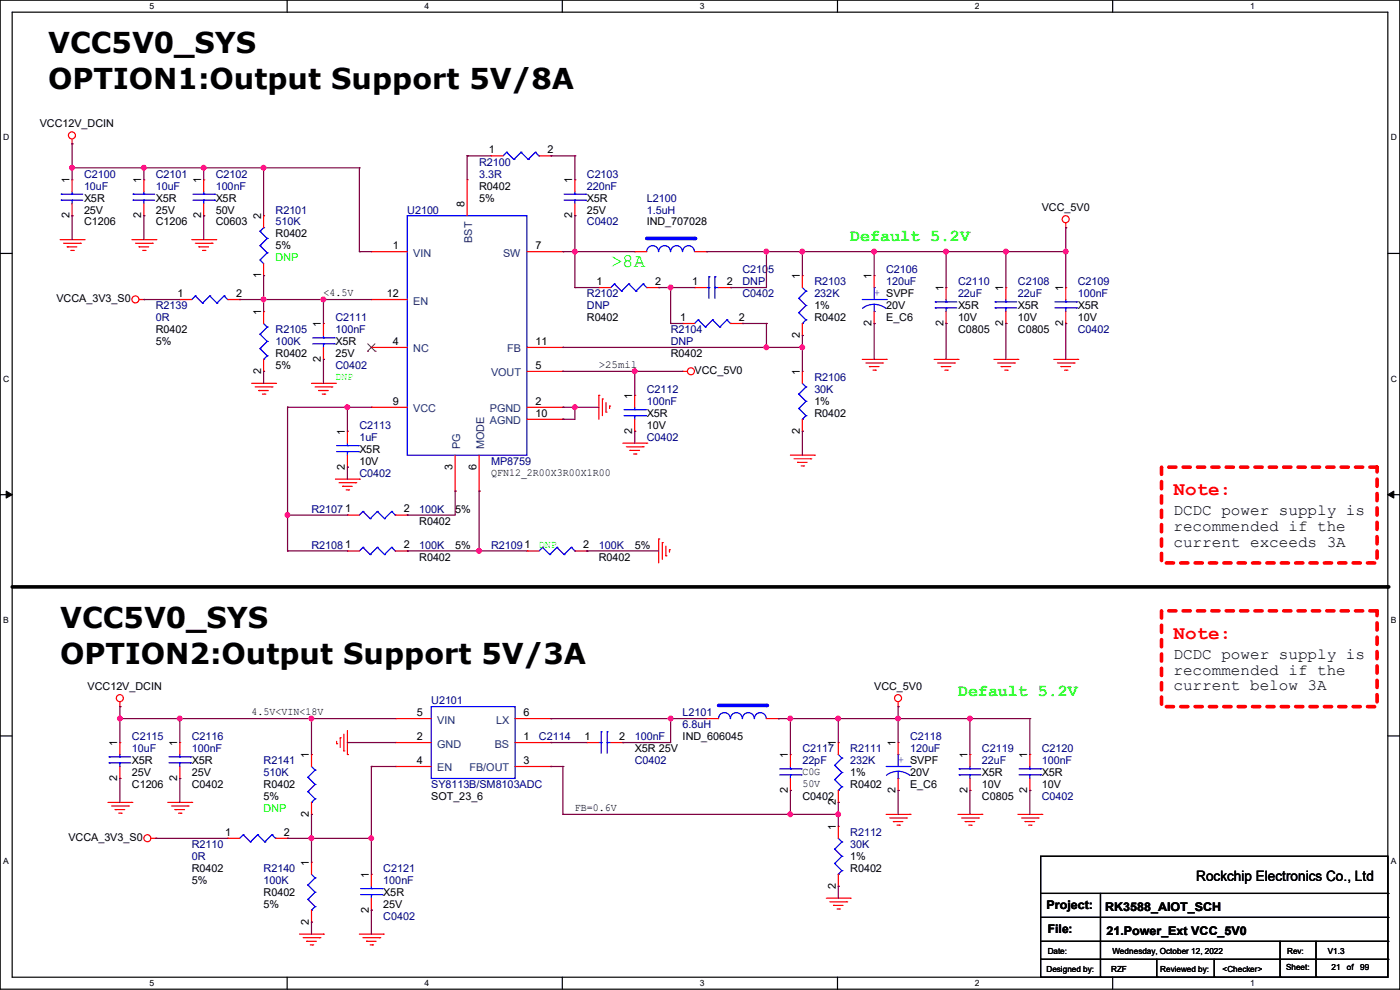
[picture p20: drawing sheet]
<svg xmlns="http://www.w3.org/2000/svg" width="297mm" height="210mm" viewBox="0 0 297 210" stroke-linecap="round" stroke-linejoin="round" font-family="sans-serif">
<defs><g id="words">
<g font-size="6.1">
<text x="10.2" y="11.2">VCC5V0_SYS</text>
<text x="10.2" y="18.8">OPTION1:Output Support 5V/8A</text>
<text x="12.7" y="133.1">VCC5V0_SYS</text>
<text x="12.7" y="140.8">OPTION2:Output Support 5V/3A</text>
</g>
<text font-size="4.1" fill="#0f0" x="129.6" y="56.6">&gt;8A</text>
<g font-size="4.1" fill="#f00">
<text x="249" y="105.1">Note:</text>
<text x="249" y="135.6">Note:</text>
</g>
<g font-size="3.6" fill="#0f0">
<text x="180.4" y="51.2">Default 5.2V</text>
<text x="203.2" y="147.7">Default 5.2V</text>
</g>
<g font-size="3.3">
<text x="249" y="109.3">DCDC power supply is</text>
<text x="249" y="112.6">recommended if the</text>
<text x="249" y="116">current exceeds 3A</text>
<text x="249" y="139.8">DCDC power supply is</text>
<text x="249" y="143.1">recommended if the</text>
<text x="249" y="146.4">current below 3A</text>
</g>
<text font-size="3" x="253.8" y="186.9">Rockchip Electronics Co., Ltd</text>
<g font-size="2.5">
<text x="222" y="192.9">Project:</text>
<text x="222.3" y="198">File:</text>
<text x="234.5" y="193.2">RK3588_AIOT_SCH</text>
<text x="234.7" y="198.2">21.Power_Ext VCC_5V0</text>
</g>
<g font-size="2.3">
<text x="8.4" y="27">VCC12V_DCIN</text>
<text x="103.7" y="32.5">1</text>
<text x="116.1" y="32.5">2</text>
<text x="14.7" y="38.9" transform="rotate(-90 14.7 38.9)">1</text>
<text x="30" y="38.9" transform="rotate(-90 30 38.9)">1</text>
<text x="42.7" y="38.9" transform="rotate(-90 42.7 38.9)">1</text>
<text x="101.6" y="40.2">R0402</text>
<text x="121.4" y="38.9" transform="rotate(-90 121.4 38.9)">1</text>
<text x="14.7" y="46.3" transform="rotate(-90 14.7 46.3)">2</text>
<text x="17.8" y="47.8">C1206</text>
<text x="17.8" y="42.8">X5R</text>
<text x="17.8" y="45.3">25V</text>
<text x="30" y="46.3" transform="rotate(-90 30 46.3)">2</text>
<text x="33.1" y="47.8">C1206</text>
<text x="33.1" y="42.8">X5R</text>
<text x="33.1" y="45.3">25V</text>
<text x="42.7" y="46.3" transform="rotate(-90 42.7 46.3)">2</text>
<text x="45.8" y="47.8">C0603</text>
<text x="45.8" y="42.8">X5R</text>
<text x="45.8" y="45.3">50V</text>
<text x="55.4" y="46.5" transform="rotate(-90 55.4 46.5)">2</text>
<text x="98.6" y="44" transform="rotate(-90 98.6 44)">8</text>
<text x="101.6" y="42.8">5%</text>
<text x="121.4" y="46.3" transform="rotate(-90 121.4 46.3)">2</text>
<text x="124.5" y="42.8">X5R</text>
<text x="124.5" y="45.3">25V</text>
<text x="137.2" y="47.8">IND_707028</text>
<text x="221" y="44.8">VCC_5V0</text>
<text x="58.5" y="50.4">R0402</text>
<text x="58.5" y="52.9">5%</text>
<text x="83.4" y="52.8">1</text>
<text x="113.6" y="52.8">7</text>
<text x="55.4" y="59" transform="rotate(-90 55.4 59)">1</text>
<text x="169.7" y="59.2" transform="rotate(-90 169.7 59.2)">1</text>
<text x="184.9" y="59.2" transform="rotate(-90 184.9 59.2)">1</text>
<text x="12" y="64.1">VCCA_3V3_S0</text>
<text x="37.6" y="63">1</text>
<text x="50.1" y="63">2</text>
<text x="68.6" y="62.9">&lt;4.5V</text>
<text x="82.1" y="63">12</text>
<text x="126.5" y="60.5">1</text>
<text x="139" y="60.5">2</text>
<text x="146.9" y="60.5">1</text>
<text x="154.2" y="60.5">2</text>
<text x="172.8" y="65.6">1%</text>
<text x="188" y="65.6">20V</text>
<text x="200.2" y="61.8" transform="rotate(-90 200.2 61.8)">1</text>
<text x="203.2" y="65.6">X5R</text>
<text x="212.9" y="61.8" transform="rotate(-90 212.9 61.8)">1</text>
<text x="215.9" y="65.6">X5R</text>
<text x="225.5" y="61.8" transform="rotate(-90 225.5 61.8)">1</text>
<text x="228.6" y="65.6">X5R</text>
<text x="33.1" y="70.7">R0402</text>
<text x="55.4" y="66.8" transform="rotate(-90 55.4 66.8)">1</text>
<text x="68.1" y="69.4" transform="rotate(-90 68.1 69.4)">1</text>
<text x="124.5" y="68.2">R0402</text>
<text x="144.3" y="68.1">1</text>
<text x="156.8" y="68.1">2</text>
<text x="169.7" y="71.7" transform="rotate(-90 169.7 71.7)">2</text>
<text x="172.8" y="68.2">R0402</text>
<text x="184.9" y="69.1" transform="rotate(-90 184.9 69.1)">2</text>
<text x="188" y="68.2">E_C6</text>
<text x="200.2" y="69.1" transform="rotate(-90 200.2 69.1)">2</text>
<text x="203.2" y="70.7">C0805</text>
<text x="203.2" y="68.2">10V</text>
<text x="212.9" y="69.1" transform="rotate(-90 212.9 69.1)">2</text>
<text x="215.9" y="70.7">C0805</text>
<text x="215.9" y="68.2">10V</text>
<text x="225.5" y="69.1" transform="rotate(-90 225.5 69.1)">2</text>
<text x="228.6" y="68.2">10V</text>
<text x="33.1" y="73.2">5%</text>
<text x="58.5" y="75.8">R0402</text>
<text x="68.1" y="76.8" transform="rotate(-90 68.1 76.8)">2</text>
<text x="71.2" y="73.2">X5R</text>
<text x="71.2" y="75.8">25V</text>
<text x="83.4" y="73.2">4</text>
<text x="113.6" y="73.2">11</text>
<text x="142.3" y="75.8">R0402</text>
<text x="55.4" y="79.3" transform="rotate(-90 55.4 79.3)">2</text>
<text x="58.5" y="78.3">5%</text>
<text x="113.6" y="78.2">5</text>
<text x="127" y="78.1">&gt;25mil</text>
<text x="147.4" y="79.3">VCC_5V0</text>
<text x="169.7" y="79.5" transform="rotate(-90 169.7 79.5)">1</text>
<text x="83.4" y="85.9">9</text>
<text x="113.6" y="85.9">2</text>
<text x="113.6" y="88.4">10</text>
<text x="134.1" y="84.6" transform="rotate(-90 134.1 84.6)">1</text>
<text x="137.2" y="88.5">X5R</text>
<text x="172.8" y="88.5">R0402</text>
<text x="172.8" y="85.9">1%</text>
<text x="73.2" y="92.2" transform="rotate(-90 73.2 92.2)">1</text>
<text x="134.1" y="92" transform="rotate(-90 134.1 92)">2</text>
<text x="137.2" y="91">10V</text>
<text x="169.7" y="92" transform="rotate(-90 169.7 92)">2</text>
<text x="73.2" y="99.6" transform="rotate(-90 73.2 99.6)">2</text>
<text x="76.2" y="96.1">X5R</text>
<text x="76.2" y="98.6">10V</text>
<text x="96" y="99.6" transform="rotate(-90 96 99.6)">3</text>
<text x="101.1" y="99.6" transform="rotate(-90 101.1 99.6)">6</text>
<text x="104.2" y="101">QFN12_2R00X3R00X1R00</text>
<text x="85.6" y="108.7">2</text>
<text x="88.9" y="111.3">R0402</text>
<text x="96.6" y="108.8">5%</text>
<text x="85.6" y="116.3">2</text>
<text x="88.9" y="119">R0402</text>
<text x="96.6" y="116.4">5%</text>
<text x="123.7" y="116.3">2</text>
<text x="127" y="119">R0402</text>
<text x="134.7" y="116.4">5%</text>
<text x="18.6" y="146.4">VCC12V_DCIN</text>
<text x="185.5" y="146.4">VCC_5V0</text>
<text x="53.4" y="151.8">4.5V&lt;VIN&lt;18V</text>
<text x="88.4" y="151.9">5</text>
<text x="111" y="151.9">6</text>
<text x="24.9" y="158.3" transform="rotate(-90 24.9 158.3)">1</text>
<text x="37.6" y="158.3" transform="rotate(-90 37.6 158.3)">1</text>
<text x="65.5" y="160.8" transform="rotate(-90 65.5 160.8)">1</text>
<text x="88.4" y="157">2</text>
<text x="111" y="157">1</text>
<text x="124" y="157">1</text>
<text x="131.4" y="157">2</text>
<text x="134.7" y="159.6">X5R 25V</text>
<text x="144.8" y="157.1">IND_606045</text>
<text x="167.1" y="160.8" transform="rotate(-90 167.1 160.8)">1</text>
<text x="177.3" y="158.3" transform="rotate(-90 177.3 158.3)">1</text>
<text x="190" y="158.3" transform="rotate(-90 190 158.3)">1</text>
<text x="205.2" y="160.8" transform="rotate(-90 205.2 160.8)">1</text>
<text x="217.9" y="160.8" transform="rotate(-90 217.9 160.8)">1</text>
<text x="24.9" y="165.7" transform="rotate(-90 24.9 165.7)">2</text>
<text x="28" y="167.2">C1206</text>
<text x="28" y="162.1">X5R</text>
<text x="28" y="164.7">25V</text>
<text x="37.6" y="165.7" transform="rotate(-90 37.6 165.7)">2</text>
<text x="40.7" y="167.2">C0402</text>
<text x="40.7" y="162.1">X5R</text>
<text x="40.7" y="164.7">25V</text>
<text x="55.9" y="167.2">R0402</text>
<text x="88.4" y="162.1">4</text>
<text x="111" y="162.1">3</text>
<text x="170.2" y="167">50V</text>
<text x="170.2" y="164.5">C0G</text>
<text x="180.4" y="167.2">R0402</text>
<text x="180.4" y="164.7">1%</text>
<text x="193.1" y="167.2">E_C6</text>
<text x="193.1" y="164.7">20V</text>
<text x="208.3" y="164.7">X5R</text>
<text x="208.3" y="167.2">10V</text>
<text x="221" y="164.7">X5R</text>
<text x="221" y="167.2">10V</text>
<text x="55.9" y="169.8">5%</text>
<text x="65.5" y="173.3" transform="rotate(-90 65.5 173.3)">2</text>
<text x="91.5" y="169.8">SOT_23_6</text>
<text x="122" y="172.1">FB=0.6V</text>
<text x="167.1" y="168.2" transform="rotate(-90 167.1 168.2)">2</text>
<text x="170.2" y="169.8">C0402</text>
<text x="177.3" y="170.7" transform="rotate(-90 177.3 170.7)">2</text>
<text x="190" y="168.2" transform="rotate(-90 190 168.2)">2</text>
<text x="205.2" y="168.2" transform="rotate(-90 205.2 168.2)">2</text>
<text x="208.3" y="169.8">C0805</text>
<text x="217.9" y="168.2" transform="rotate(-90 217.9 168.2)">2</text>
<text x="14.5" y="178.4">VCCA_3V3_S0</text>
<text x="47.8" y="177.3">1</text>
<text x="60.2" y="177.3">2</text>
<text x="177.3" y="176.1" transform="rotate(-90 177.3 176.1)">1</text>
<text x="40.7" y="185">R0402</text>
<text x="65.5" y="183.7" transform="rotate(-90 65.5 183.7)">1</text>
<text x="180.4" y="185">R0402</text>
<text x="180.4" y="182.5">1%</text>
<text x="40.7" y="187.5">5%</text>
<text x="55.9" y="190.1">R0402</text>
<text x="78.2" y="186.2" transform="rotate(-90 78.2 186.2)">1</text>
<text x="81.3" y="190.1">X5R</text>
<text x="177.3" y="188.5" transform="rotate(-90 177.3 188.5)">2</text>
<text x="55.9" y="192.6">5%</text>
<text x="65.5" y="196.1" transform="rotate(-90 65.5 196.1)">2</text>
<text x="78.2" y="193.6" transform="rotate(-90 78.2 193.6)">2</text>
<text x="81.3" y="192.6">25V</text>
</g>
<g font-size="2.3" fill="#000080">
<text x="101.6" y="35.1">R2100</text>
<text x="17.8" y="37.7">C2100</text>
<text x="17.8" y="40.2">10uF</text>
<text x="33.1" y="37.7">C2101</text>
<text x="33.1" y="40.2">10uF</text>
<text x="45.8" y="37.7">C2102</text>
<text x="45.8" y="40.2">100nF</text>
<text x="101.6" y="37.7">3.3R</text>
<text x="124.5" y="37.7">C2103</text>
<text x="124.5" y="40.2">220nF</text>
<text x="58.5" y="45.3">R2101</text>
<text x="58.5" y="47.8">510K</text>
<text x="86.4" y="45.3">U2100</text>
<text x="124.5" y="47.8">C0402</text>
<text x="137.2" y="42.8">L2100</text>
<text x="137.2" y="45.3">1.5uH</text>
<text x="157.5" y="58">C2105</text>
<text x="188" y="58">C2106</text>
<text x="33.1" y="65.6">R2139</text>
<text x="124.5" y="63.1">R2102</text>
<text x="124.5" y="65.6">DNP</text>
<text x="157.5" y="60.5">DNP</text>
<text x="157.5" y="63.1">C0402</text>
<text x="172.8" y="60.5">R2103</text>
<text x="172.8" y="63.1">232K</text>
<text x="188" y="60.5">120uF</text>
<text x="203.2" y="60.5">C2110</text>
<text x="203.2" y="63.1">22uF</text>
<text x="215.9" y="60.5">C2108</text>
<text x="215.9" y="63.1">22uF</text>
<text x="228.6" y="60.5">C2109</text>
<text x="228.6" y="63.1">100nF</text>
<text x="33.1" y="68.2">0R</text>
<text x="58.5" y="70.7">R2105</text>
<text x="71.2" y="68.2">C2111</text>
<text x="71.2" y="70.7">100nF</text>
<text x="142.3" y="70.7">R2104</text>
<text x="228.6" y="70.7">C0402</text>
<text x="58.5" y="73.2">100K</text>
<text x="142.3" y="73.2">DNP</text>
<text x="71.2" y="78.3">C0402</text>
<text x="137.2" y="83.4">C2112</text>
<text x="172.8" y="80.9">R2106</text>
<text x="172.8" y="83.4">30K</text>
<text x="137.2" y="85.9">100nF</text>
<text x="76.2" y="91">C2113</text>
<text x="76.2" y="93.6">1uF</text>
<text x="137.2" y="93.6">C0402</text>
<text x="76.2" y="101.2">C0402</text>
<text x="104.2" y="98.6">MP8759</text>
<text x="66.1" y="108.8">R21071</text>
<text x="88.9" y="108.8">100K</text>
<text x="66.1" y="116.4">R21081</text>
<text x="88.9" y="116.4">100K</text>
<text x="104.2" y="116.4">R21091</text>
<text x="127" y="116.4">100K</text>
<text x="91.5" y="149.4">U2101</text>
<text x="144.8" y="152">L2101</text>
<text x="144.8" y="154.5">6.8uH</text>
<text x="28" y="157.1">C2115</text>
<text x="28" y="159.6">10uF</text>
<text x="40.7" y="157.1">C2116</text>
<text x="40.7" y="159.6">100nF</text>
<text x="114.3" y="157.1">C2114</text>
<text x="134.7" y="157.1">100nF</text>
<text x="170.2" y="159.6">C2117</text>
<text x="180.4" y="159.6">R2111</text>
<text x="193.1" y="157.1">C2118</text>
<text x="193.1" y="159.6">120uF</text>
<text x="208.3" y="159.6">C2119</text>
<text x="221" y="159.6">C2120</text>
<text x="55.9" y="162.1">R2141</text>
<text x="55.9" y="164.7">510K</text>
<text x="91.5" y="167.2">SY8113B/SM8103ADC</text>
<text x="134.7" y="162.1">C0402</text>
<text x="170.2" y="162.1">22pF</text>
<text x="180.4" y="162.1">232K</text>
<text x="208.3" y="162.1">22uF</text>
<text x="221" y="162.1">100nF</text>
<text x="221" y="169.8">C0402</text>
<text x="40.7" y="179.9">R2110</text>
<text x="180.4" y="177.4">R2112</text>
<text x="180.4" y="179.9">30K</text>
<text x="40.7" y="182.5">0R</text>
<text x="55.9" y="185">R2140</text>
<text x="81.3" y="185">C2121</text>
<text x="55.9" y="187.5">100K</text>
<text x="81.3" y="187.5">100nF</text>
<text x="81.3" y="195.2">C0402</text>
</g>
<g font-size="2.3" fill="#004080">
<text x="100.2" y="51.5" transform="rotate(-90 100.2 51.5)">BST</text>
<text x="87.7" y="54.4">VIN</text>
<text x="106.7" y="54.4">SW</text>
<text x="87.7" y="64.6">EN</text>
<text x="87.7" y="74.8">NC</text>
<text x="107.6" y="74.8">FB</text>
<text x="104.2" y="79.8">VOUT</text>
<text x="87.7" y="87.5">VCC</text>
<text x="103.9" y="87.5">PGND</text>
<text x="97.6" y="95.3" transform="rotate(-90 97.6 95.3)">PG</text>
<text x="102.7" y="95.3" transform="rotate(-90 102.7 95.3)">MODE</text>
<text x="103.9" y="90">AGND</text>
<text x="92.8" y="153.5">VIN</text>
<text x="105.2" y="153.5">LX</text>
<text x="92.8" y="158.6">GND</text>
<text x="104.9" y="158.6">BS</text>
<text x="92.8" y="163.7">EN</text>
<text x="99.6" y="163.7">FB/OUT</text>
</g>
<g font-size="2.3" fill="#0f0">
<text x="58.5" y="55.5">DNP</text>
<text x="71.2" y="80.6">DNP</text>
<text x="114.3" y="116.2">DNP</text>
<text x="55.9" y="172.3">DNP</text>
</g>
<g font-size="2.3" fill="#00f">
<text x="185.5" y="62.9">+ SVPF</text>
<text x="190.5" y="161.9">+ SVPF</text>
</g>
<g font-size="1.8">
<text x="31.7" y="1.9">5</text>
<text x="90.1" y="1.9">4</text>
<text x="148.5" y="1.9">3</text>
<text x="206.8" y="1.9">2</text>
<text x="265.2" y="1.9">1</text>
<text x=".7" y="29.8">D</text>
<text x="295.1" y="29.8">D</text>
<text x=".7" y="80.9">C</text>
<text x="295.1" y="80.9">C</text>
<text x=".7" y="132.1">B</text>
<text x="295.1" y="132.1">B</text>
<text x=".7" y="183.3">A</text>
<text x="295.1" y="183.3">A</text>
<text x="222.3" y="202.3">Date:</text>
<text x="236" y="202.3">Wednesday, October 12, 2022</text>
<text x="273.1" y="202.3">Rev:</text>
<text x="281.7" y="202.3">V1.3</text>
<text x="31.7" y="209.2">5</text>
<text x="90.1" y="209.2">4</text>
<text x="148.5" y="209.2">3</text>
<text x="206.8" y="209.2">2</text>
<text x="222" y="206.1">Designed by:</text>
<text x="235.7" y="206.1">RZF</text>
<text x="246.2" y="206.1">Reviewed by:</text>
<text x="259.4" y="206.1">&lt;Checker&gt;</text>
<text x="265.2" y="209.2">1</text>
<text x="272.8" y="205.9">Sheet:</text>
<text x="282.5" y="205.9">21</text>
<text x="285.7" y="205.9">of</text>
<text x="288.6" y="205.9">99</text>
</g>
</g></defs>
<path d="M0 0h297v209.8h-297zM2.6 2.6h291.8v204.7h-291.8z" fill="none" stroke="#000" stroke-width=".25"/>
<g fill="#fff">
<path d="M31.7 .3h1v2h-1z"/>
<path d="M31.7 207.6h1v1.9h-1z"/>
</g>
<path d="M60.9 0v2.6M60.9 207.3v2.5" fill="none" stroke="#000" stroke-width=".25"/>
<g fill="#fff">
<path d="M90.1 .3h1v2h-1z"/>
<path d="M90.1 207.6h1v1.9h-1z"/>
</g>
<path d="M119.3 0v2.6M119.3 207.3v2.5" fill="none" stroke="#000" stroke-width=".25"/>
<g fill="#fff">
<path d="M148.5 .3h.9v2h-.9z"/>
<path d="M148.5 207.6h.9v1.9h-.9z"/>
</g>
<path d="M177.7 0v2.6M177.7 207.3v2.5" fill="none" stroke="#000" stroke-width=".25"/>
<g fill="#fff">
<path d="M206.8 .3h1v2h-1z"/>
<path d="M206.8 207.6h1v1.9h-1z"/>
</g>
<path d="M236.1 0v2.6M236.1 207.3v2.5" fill="none" stroke="#000" stroke-width=".25"/>
<g fill="#fff">
<path d="M265.2 .3h1v2h-1z"/>
<path d="M265.2 207.6h1v1.9h-1z"/>
<path d="M.7 28.2h1.2v1.9h-1.2z"/>
<path d="M295.1 28.2h1.2v1.9h-1.2z"/>
<path d="M.7 79.3h1.2v2h-1.2z"/>
<path d="M295.1 79.3h1.2v2h-1.2z"/>
</g>
<path d="M0 53.8h2.6M294.4 53.8h2.6" fill="none" stroke="#000" stroke-width=".25"/>
<g fill="#fff">
<path d="M.7 130.5h1.2v2h-1.2z"/>
<path d="M295.1 130.5h1.1v2h-1.1z"/>
</g>
<path d="M0 104.9h2.6M294.4 104.9h2.6" fill="none" stroke="#000" stroke-width=".25"/>
<path d="M1.3 104.2l1.3 .7-1.3 .8zM294.4 104.9l1.3-.7v1.5z" fill="#000" stroke="#000" stroke-width=".21"/>
<g fill="#fff">
<path d="M.7 181.7h1.2v2h-1.2z"/>
<path d="M295.1 181.7h1.1v2h-1.1z"/>
</g>
<g fill="none" stroke="#000" stroke-width=".25">
<path d="M0 156.1h2.6M294.4 156.1h2.6M220.8 181.7h73.6v25.6h-73.6zM220.8 189.5h73.6M220.8 194.6h73.6M220.8 199.7h73.6M233.5 189.5v17.8M271.6 199.7v7.6M279.2 199.7v7.6M294.4 189.5h.1M294.4 194.6h.1M294.4 199.7h.1"/>
<path d="M220.8 203.5h73.6M233.5 207.3h.1M245.4 207.3h.1M245.4 203.5v3.8M257.6 207.3h.1M257.6 203.5v3.8M271.6 207.3h.1M279.2 207.3h.1M294.4 203.5h.1"/>
</g>
<path d="M2.6 124.5h291.8" fill="none" stroke="#000" stroke-width=".76"/>
<circle cx="294.4" cy="124.5" r=".38" fill="#000"/>
<path d="M246.4 99.1h45.7v20.3h-45.7zM246.4 129.6h45.7v20.3h-45.7z" fill="none" stroke="#f00" stroke-width=".76" stroke-dasharray="1.5 1.5"/>
<g fill="none" stroke="#f00" stroke-width=".25">
<path d="M15.3 30.5h.1M15.3 38.1h.1M15.3 29.5v1M15.3 38.1v2.6M30.5 38.1h.1M30.5 38.1v2.6M43.2 38.1h.1M43.2 38.1v2.6M99.1 38.1h.1M99.1 38.1v7.7M122 38.1h.1M122 38.1v2.6"/>
<path d="M12.7 50.8h5.1M13.5 51.6h3.6M14.3 52.4h.1M14.3 52.4h2M15 53.1h.5M15.3 45.8h.1M15.3 43.2v2.6M15.5 53.1h.1M17.1 51.6h.1M17.8 50.8h.1M28 50.8h5.1M28.7 51.6h3.6"/>
<path d="M29.5 52.4h.1M29.5 52.4h2M30.3 53.1h.5M30.5 45.8h.1M30.5 43.2v2.6M30.8 53.1h.1M32.3 51.6h.1M33.1 50.8h.1M40.7 50.8h5.1M41.4 51.6h3.6M42.2 52.4h.1M42.2 52.4h2"/>
<path d="M43 53.1h.5M43.2 45.8h.1M43.2 43.2v2.6M43.5 53.1h.1M45 51.6h.1M45.8 50.8h.1M55.9 58.5h.1M55.9 45.8h.1M55.9 45.8v2.5M55.9 55.9v2.6M78.8 53.4h.1M78.8 53.4h7.6"/>
<path d="M111.8 53.4h7.6M119.4 53.4h.1M122 45.8h.1M122 43.2v2.6M170.2 58.5h.1M170.2 58.5v2.5M185.5 58.5h.1M185.5 58.5v2.5M226.1 48.3h.1M226.1 47.3v1M29.5 63.5h1M30.5 63.5h.1"/>
<path d="M38.1 63.5h.1M38.1 63.5h2.6M48.3 63.5h2.5M50.8 63.5h.1M78.8 73.7h.1M78.8 63.5h.1M78.8 63.5h7.6M78.8 73.7h7.6M111.8 78.8h7.6M111.8 73.7h7.6M119.4 78.8h.1M119.4 73.7h.1"/>
<path d="M127 61h.1M127 61h2.6M137.2 61h2.5M139.7 61h.1M144.8 78.8h.1M144.8 68.6h.1M144.8 78.8h1M144.8 68.6h2.6M155 68.6h2.5M157.5 68.6h.1M170.2 78.8h.1M170.2 71.2h.1"/>
<path d="M170.2 68.6v2.6M170.2 78.8v2.5M182.9 76.2h5.1M183.7 77h3.5M184.4 77.8h.1M184.4 77.8h2.1M185.2 78.5h.5M185.5 68.6h.1M185.5 66.1v2.5M185.7 78.5h.1M187.2 77h.1M188 76.2h.1"/>
<path d="M198.2 76.2h5M198.9 77h3.6M199.7 77.8h.1M199.7 77.8h2M200.4 78.5h.6M200.7 61h.1M200.7 68.6h.1M200.7 61v2.5M200.7 66.1v2.5M201 78.5h.1M202.5 77h.1M203.2 76.2h.1"/>
<path d="M210.9 76.2h5M211.6 77h3.6M212.4 77.8h.1M212.4 77.8h2M213.1 78.5h.6M213.7 78.5h.1M215.2 77h.1M215.9 76.2h.1M223.6 76.2h5M224.3 77h3.6M225.1 77.8h.1M225.1 77.8h2"/>
<path d="M225.8 78.5h.6M226.1 61h.1M226.1 68.6h.1M226.1 61v2.5M226.1 66.1v2.5M226.4 78.5h.1M227.9 77h.1M228.6 76.2h.1M53.4 81.3h5.1M54.1 82.1h3.6M54.9 82.8h.1M54.9 82.8h2"/>
<path d="M55.7 83.6h.5M56.2 83.6h.1M57.7 82.1h.1M58.5 81.3h.1M66.1 81.3h5.1M66.8 82.1h3.6M67.6 82.8h.1M67.6 82.8h2M68.4 83.6h.5M68.9 83.6h.1M70.4 82.1h.1M71.2 81.3h.1"/>
<path d="M78.8 86.4h.1M78.8 86.4h7.6M96.6 96.6v7.6M101.6 96.6v7.6M111.8 86.4h7.6M111.8 88.9h7.6M119.4 86.4h.1M119.4 88.9h.1M127 83.9h.1M127 83.9v5M127.8 84.6h.1M127.8 84.6v3.6"/>
<path d="M128.6 87.4h.1M128.6 85.4v2M129.3 86.1h.1M129.3 86.1v.6M132.1 94h5.1M132.9 94.8h3.5M133.6 95.5h.1M133.6 95.5h2.1M134.4 96.3h.5M134.7 83.9h.1M134.7 91.5h.1M134.7 83.9v2.5"/>
<path d="M134.7 88.9v2.6M134.9 96.3h.1M136.4 94.8h.1M137.2 94h.1M167.7 96.6h5.1M168.4 97.3h3.6M169.2 98.1h.1M169.2 98.1h2M170 98.8h.5M170.2 91.5h.1M170.2 88.9v2.6M170.5 98.8h.1"/>
<path d="M172 97.3h.1M172.8 96.6h.1M71.2 101.6h5M71.9 102.4h3.6M72.7 103.2h.1M72.7 103.2h2M73.4 103.9h.6M73.7 116.9h.1M73.7 116.9h2.5M74 103.9h.1M75.5 102.4h.1M76.2 101.6h.1"/>
<path d="M83.9 116.9h2.5M86.4 116.9h.1M96.6 104.2h.1M101.6 104.2h.1M139.7 114.3h.1M139.7 114.3v5.1M140.5 115.1h.1M140.5 115.1v3.6M141.3 117.9h.1M141.3 115.9v2M142 116.6h.1M142 116.6v.5"/>
<path d="M25.4 149.9h.1M25.4 157.5h.1M25.4 148.9v1M25.4 157.5v2.6M38.1 157.5h.1M38.1 157.5v2.6M71.4 157.8h.1M71.4 157.3v.5M72.2 156.5h.1M72.2 156.5v2M72.9 159.3h.1M72.9 155.7v3.6"/>
<path d="M73.7 155v5.1M83.9 157.5h.1M83.9 152.4h.1M83.9 157.5h7.6M83.9 152.4h7.6M109.3 157.5h7.6M109.3 152.4h7.6M116.9 152.4h.1M116.9 157.5h.1M177.8 157.5h.1M177.8 157.5v2.6M190.5 149.9h.1"/>
<path d="M190.5 148.9v1M22.9 170.2h5.1M23.7 171h3.5M24.4 171.7h.1M24.4 171.7h2.1M25.2 172.5h.5M25.4 165.1h.1M25.4 162.6v2.5M25.7 172.5h.1M27.2 171h.1M28 170.2h.1M32 177.8h1.1"/>
<path d="M33.1 177.8h.1M35.6 170.2h5.1M36.4 171h3.5M37.1 171.7h.1M37.1 171.7h2.1M37.9 172.5h.5M38.1 165.1h.1M38.1 162.6v2.5M38.4 172.5h.1M39.9 171h.1M40.7 170.2h.1M48.3 177.8h.1"/>
<path d="M48.3 177.8h2.5M58.5 177.8h2.5M61 177.8h.1M73.7 160.1h.1M83.9 162.6h.1M83.9 162.6h7.6M109.3 162.6h7.6M116.9 162.6h.1M167.7 160.1h.1M167.7 167.7h.1M167.7 160.1v2.5M167.7 165.1v2.6"/>
<path d="M177.8 175.3h.1M177.8 170.2h.1M177.8 167.7v2.5M177.8 175.3v2.5M188 172.8h5.1M188.8 173.5h3.5M189.5 174.3h.1M189.5 174.3h2.1M190.3 175h.5M190.8 175h.1M192.3 173.5h.1M193.1 172.8h.1"/>
<path d="M203.2 172.8h5.1M204 173.5h3.6M204.8 174.3h.1M204.8 174.3h2M205.5 175h.5M205.8 160.1h.1M205.8 167.7h.1M205.8 160.1v2.5M205.8 165.1v2.6M206 175h.1M207.6 173.5h.1M208.3 172.8h.1"/>
<path d="M215.9 172.8h5.1M216.7 173.5h3.6M217.5 174.3h.1M217.5 174.3h2M218.2 175h.5M218.5 160.1h.1M218.5 167.7h.1M218.5 160.1v2.5M218.5 165.1v2.6M218.7 175h.1M220.3 173.5h.1M221 172.8h.1"/>
<path d="M63.5 198.2h5.1M64.3 198.9h3.6M65.1 199.7h.1M65.1 199.7h2M67.9 198.9h.1M68.6 198.2h.1M76.2 198.2h5.1M77 198.9h3.6M77.8 199.7h.1M77.8 199.7h2M80.6 198.9h.1M81.3 198.2h.1"/>
<path d="M175.3 190.5h5.1M176.1 191.3h3.5M176.8 192.1h.1M176.8 192.1h2.1M177.6 192.8h.5M177.8 188h.1M177.8 185.5v2.5M178.1 192.8h.1M179.6 191.3h.1M180.4 190.5h.1M65.8 200.4h.5M66.3 200.4h.1"/>
<path d="M78.5 200.4h.5M79 200.4h.1"/>
<circle cx="15.3" cy="28.7" r=".74"/>
<circle cx="226.1" cy="46.5" r=".74"/>
<circle cx="28.7" cy="63.5" r=".74"/>
<circle cx="146.6" cy="78.8" r=".74"/>
<circle cx="25.4" cy="148.1" r=".74"/>
<circle cx="190.5" cy="148.1" r=".74"/>
<circle cx="31.3" cy="177.8" r=".74"/>
</g>
<g fill="none" stroke="#00f" stroke-width=".25">
<path d="M13 42.5h.1M13 41.2h.1M13 42.5h4.6M13 41.2h4.6M15.3 41.2h.1M15.3 42.5h.1M15.3 40.7v.5M15.3 42.5v.7M28.2 42.5h.1M28.2 41.2h.1M28.2 42.5h4.6M28.2 41.2h4.6"/>
<path d="M30.5 41.2h.1M30.5 42.5h.1M30.5 40.7v.5M30.5 42.5v.7M40.9 42.5h4.6M40.9 41.2h4.6M43.2 41.2h.1M43.2 42.5h.1M43.2 40.7v.5M43.2 42.5v.7M45.5 42.5h.1M45.5 41.2h.1"/>
<path d="M55.2 55.2h.1M55.2 52.1h.1M55.2 49.1h.1M55.2 55.2l.7 .7M55.2 52.1l1.5 1.5M55.2 49.1l1.5 1.5M55.9 48.3h.1M55.9 48.3l-.7 .8M56.7 53.6h.1M56.7 50.6h.1M56.7 53.6l-1.5 1.6M56.7 50.6l-1.5 1.5"/>
<path d="M86.4 45.8h25.4v50.8h-25.4zM119.7 42.5h4.5M119.7 41.2h4.5M122 41.2h.1M122 42.5h.1M122 40.7v.5M122 42.5v.7M124.2 42.5h.1M124.2 41.2h.1M41.4 62.8h.1M41.4 62.8l-.7 .7M41.4 62.8l1.6 1.5"/>
<path d="M43 64.3h.1M44.5 62.8h.1M44.5 62.8l-1.5 1.5M44.5 62.8l1.5 1.5M46 64.3h.1M47.5 62.8h.1M47.5 62.8l-1.5 1.5M47.5 62.8l.8 .7M48.3 63.5h.1M130.3 60.2h.1M130.3 60.2l-.7 .8M130.3 60.2l1.6 1.6"/>
<path d="M131.9 61.8h.1M133.4 60.2h.1M133.4 60.2l-1.5 1.6M133.4 60.2l1.5 1.6M134.9 61.8h.1M136.4 60.2h.1M136.4 60.2l-1.5 1.6M136.4 60.2l.8 .8M137.2 61h.1M148.1 67.9h.1M148.1 67.9l-.7 .7M148.1 67.9l1.5 1.5"/>
<path d="M149.6 69.4h.1M151.2 67.9h.1M151.2 67.9l-1.6 1.5M151.2 67.9l1.5 1.5M152.7 69.4h.1M154.2 67.9h.1M154.2 67.9l-1.5 1.5M154.2 67.9l.8 .7M155 68.6h.1M169.5 63.3h.1M169.5 66.3h.1M169.5 63.3l1.5 1.5"/>
<path d="M169.5 66.3l1.5 1.6M170.2 68.6h.1M170.2 61l.8 .8M171 61.8h.1M171 64.8h.1M171 67.9h.1M171 61.8l-1.5 1.5M171 64.8l-1.5 1.5M171 67.9l-.8 .7M182.9 63.5h5.1M185.5 66.1h.1M185.5 64.6l1.5 .3 .9 .5"/>
<path d="M185.5 64.6l-1.1 .1-1.4 .7M185.5 61h.1M185.5 61v2.5M185.5 64.6v1.5M188 63.5h.1M198.4 65.3h.1M198.4 64.1h.1M198.4 65.3h4.6M198.4 64.1h4.6M200.7 64.1h.1M200.7 65.3h.1M200.7 63.5v.6"/>
<path d="M200.7 65.3v.8M223.8 65.3h4.6M223.8 64.1h4.6M226.1 64.1h.1M226.1 65.3h.1M226.1 63.5v.6M226.1 65.3v.8M228.4 65.3h.1M228.4 64.1h.1M132.4 88.2h4.5M132.4 86.9h4.5M134.7 86.9h.1"/>
<path d="M134.7 88.2h.1M134.7 86.4v.5M134.7 88.2v.7M136.9 88.2h.1M136.9 86.9h.1M169.5 83.6h.1M169.5 86.7h.1M169.5 83.6l1.5 1.5M169.5 86.7l1.5 1.5M170.2 88.9h.1M170.2 81.3l.8 .8M171 82.1h.1"/>
<path d="M171 85.1h.1M171 88.2h.1M171 82.1l-1.5 1.5M171 85.1l-1.5 1.6M171 88.2l-.8 .7M77 116.1h.1M77 116.1l-.8 .8M77 116.1l1.5 1.5M78.5 117.6h.1M80.1 116.1h.1M80.1 116.1l-1.6 1.5M80.1 116.1l1.5 1.5"/>
<path d="M81.6 117.6h.1M83.1 116.1h.1M83.1 116.1l-1.5 1.5M83.1 116.1l.8 .8M83.9 116.9h.1M91.5 149.9h17.8v15.2h-17.8zM154.9 152.4a1.25 1.25 0 0 0-1.2-1.2 1.25 1.25 0 0 0-1.3 1.2M157.5 152.4a1.25 1.25 0 0 0-1.3-1.2 1.25 1.25 0 0 0-1.2 1.2M160 152.4a1.25 1.25 0 0 0-1.2-1.2 1.25 1.25 0 0 0-1.3 1.2M162.6 152.4a1.25 1.25 0 0 0-1.3-1.2 1.25 1.25 0 0 0-1.2 1.2M23.2 161.8h.1M23.2 160.6h.1"/>
<path d="M23.2 161.8h4.5M23.2 160.6h4.5M25.4 160.6h.1M25.4 161.8h.1M25.4 160.1v.5M25.4 161.8v.8M35.9 161.8h4.5M35.9 160.6h4.5M38.1 160.6h.1M38.1 161.8h.1M38.1 160.1v.5M38.1 161.8v.8"/>
<path d="M40.4 161.8h.1M40.4 160.6h.1M51.6 177.1h.1M51.6 177.1l-.8 .7M51.6 177.1l1.5 1.5M53.1 178.6h.1M54.7 177.1h.1M54.7 177.1l-1.6 1.5M54.7 177.1l1.5 1.5M56.2 178.6h.1M57.7 177.1h.1M57.7 177.1l-1.5 1.5"/>
<path d="M57.7 177.1l.8 .7M58.5 177.8h.1M165.4 164.4h4.6M165.4 163.1h4.6M167.7 163.1h.1M167.7 164.4h.1M167.7 162.6v.5M167.7 164.4v.7M170 164.4h.1M170 163.1h.1M177.1 162.3h.1M177.1 165.4h.1"/>
<path d="M177.1 162.3l1.5 1.6M177.1 165.4l1.5 1.5M177.8 167.7h.1M177.8 177.8l.8 .8M177.8 160.1l.8 .7M178.6 178.6h.1M178.6 160.8h.1M178.6 163.9h.1M178.6 166.9h.1M178.6 178.6l-1.5 1.5M178.6 160.8l-1.5 1.5M178.6 163.9l-1.5 1.5"/>
<path d="M178.6 166.9l-.8 .8M203.5 164.4h.1M203.5 163.1h.1M203.5 164.4h4.6M203.5 163.1h4.6M205.8 163.1h.1M205.8 164.4h.1M205.8 162.6v.5M205.8 164.4v.7M216.2 164.4h4.6M216.2 163.1h4.6M218.5 163.1h.1"/>
<path d="M218.5 164.4h.1M218.5 162.6v.5M218.5 164.4v.7M220.8 164.4h.1M220.8 163.1h.1M177.1 180.1h.1M177.1 183.2h.1M177.1 180.1l1.5 1.6M177.1 183.2l1.5 1.5M177.8 185.5h.1M178.6 181.7h.1M178.6 184.7h.1"/>
<path d="M178.6 181.7l-1.5 1.5M178.6 184.7l-.8 .8"/>
</g>
<path d="M78 74.5h.1M78 72.9l1.6 1.6M79.5 72.9l-1.5 1.6M79.6 74.5h.1" fill="none" stroke="#804000" stroke-width=".21"/>
<path d="M152.4 149.6h10.2" fill="none" stroke="#00f" stroke-width=".76"/>
<circle cx="162.6" cy="149.6" r=".38" fill="#00f"/>
<g fill="none" stroke="#f00" stroke-width=".25">
<path d="M55.9 66.1h.1M55.9 78.8h.1M55.9 66.1v2.5M55.9 76.2v2.6M147.4 61h.1M147.4 61h2.5M152.4 61h2.6M155 61h.1M213.4 61h.1M213.4 68.6h.1M213.4 61v2.5M213.4 66.1v2.5"/>
<path d="M73.7 91.5h.1M73.7 99.1h.1M73.7 91.5v2.5M73.7 96.6v2.5M73.7 109.3h.1M73.7 109.3h2.5M83.9 109.3h2.5M86.4 109.3h.1M111.8 116.9h.1M111.8 116.9h2.5M122 116.9h2.5M124.5 116.9h.1"/>
<path d="M124.5 157.5h.1M124.5 157.5h2.5M129.6 157.5h2.5M132.1 157.5h.1M149.9 152.4h.1M149.9 152.4h2.5M162.6 152.4h2.5M165.1 152.4h.1M66.1 160.1h.1M66.1 172.8h.1M66.1 160.1v2.5M66.1 170.2v2.6"/>
<path d="M78.8 185.5h.1M78.8 193.1h.1M78.8 185.5v2.5M78.8 190.5v2.6"/>
</g>
<g fill="none" stroke="#00f" stroke-width=".25">
<path d="M139.7 53.4a1.25 1.25 0 0 0-1.2-1.3 1.25 1.25 0 0 0-1.3 1.3M142.2 53.4a1.25 1.25 0 0 0-1.2-1.3 1.25 1.25 0 0 0-1.3 1.3M144.8 53.4a1.25 1.25 0 0 0-1.3-1.3 1.25 1.25 0 0 0-1.2 1.3M147.3 53.4a1.25 1.25 0 0 0-1.2-1.3 1.25 1.25 0 0 0-1.3 1.3M150.4 58.7h.1M150.4 58.7v4.6M151.7 58.7h.1M151.7 58.7v4.6M55.2 70.9h.1M55.2 74h.1M55.2 70.9l1.5 1.5M55.2 74l1.5 1.5"/>
<path d="M55.9 76.2h.1M55.9 68.6l.8 .8M56.7 69.4h.1M56.7 72.4h.1M56.7 75.5h.1M56.7 69.4l-1.5 1.5M56.7 72.4l-1.5 1.6M56.7 75.5l-.8 .7M149.9 61h.5M150.4 61h.1M151.7 61h.1M151.7 61h.7"/>
<path d="M211.1 65.3h.1M211.1 64.1h.1M211.1 65.3h4.6M211.1 64.1h4.6M213.4 64.1h.1M213.4 65.3h.1M213.4 63.5v.6M213.4 65.3v.8M71.4 95.8h4.6M71.4 94.5h4.6M73.7 94.5h.1M73.7 95.8h.1"/>
<path d="M73.7 94v.5M73.7 95.8v.8M76 95.8h.1M76 94.5h.1M77 108.5h.1M77 108.5l-.8 .8M77 108.5l1.5 1.5M78.5 110h.1M80.1 108.5h.1M80.1 108.5l-1.6 1.5M80.1 108.5l1.5 1.5M81.6 110h.1"/>
<path d="M83.1 108.5h.1M83.1 108.5l-1.5 1.5M83.1 108.5l.8 .8M83.9 109.3h.1M115.1 116.1h.1M115.1 116.1l-.8 .8M115.1 116.1l1.5 1.5M116.6 117.6h.1M118.2 116.1h.1M118.2 116.1l-1.6 1.5M118.2 116.1l1.5 1.5M119.7 117.6h.1"/>
<path d="M121.2 116.1h.1M121.2 116.1l-1.5 1.5M121.2 116.1l.8 .8M122 116.9h.1M127 157.5h.6M127.6 157.5h.1M127.6 155.2h.1M127.6 155.2v4.6M128.8 155.2h.1M128.8 157.5h.1M128.8 157.5h.8M128.8 155.2v4.6"/>
<path d="M65.3 164.9h.1M65.3 167.9h.1M65.3 164.9l1.5 1.5M65.3 167.9l1.5 1.6M66.1 170.2h.1M66.1 162.6l.7 .8M66.8 163.4h.1M66.8 166.4h.1M66.8 169.5h.1M66.8 163.4l-1.5 1.5M66.8 166.4l-1.5 1.5M66.8 169.5l-.7 .7"/>
<path d="M76.5 189.8h4.6M76.5 188.5h4.6M78.8 188.5h.1M78.8 189.8h.1M78.8 188v.5M78.8 189.8v.7M81.1 189.8h.1M81.1 188.5h.1"/>
</g>
<path d="M137.2 50.6h10.2" fill="none" stroke="#00f" stroke-width=".76"/>
<circle cx="147.4" cy="50.6" r=".38" fill="#00f"/>
<g fill="none" stroke="#f00" stroke-width=".25">
<path d="M104.2 33.1h.1M104.2 33.1h2.5M114.3 33.1h2.6M116.9 33.1h.1M134.7 53.4h.1M134.7 53.4h2.5M147.4 53.4h2.5M149.9 53.4h.1M68.6 68.6h.1M68.6 76.2h.1M68.6 68.6v2.6M68.6 73.7v2.5"/>
<path d="M190.5 157.5h.1M190.5 157.5v2.6M190.5 167.7h.1M190.5 165.1v2.6M66.1 182.9h.1M66.1 195.6h.1M66.1 182.9v2.6M66.1 193.1v2.5"/>
</g>
<g fill="none" stroke="#00f" stroke-width=".25">
<path d="M107.5 32.3h.1M107.5 32.3l-.8 .8M107.5 32.3l1.5 1.5M109 33.8h.1M110.5 32.3h.1M110.5 32.3l-1.5 1.5M110.5 32.3l1.6 1.5M112.1 33.8h.1M113.6 32.3h.1M113.6 32.3l-1.5 1.5M113.6 32.3l.7 .8M114.3 33.1h.1"/>
<path d="M66.3 72.9h4.6M66.3 71.7h4.6M68.6 71.7h.1M68.6 72.9h.1M68.6 71.2v.5M68.6 72.9v.8M70.9 72.9h.1M70.9 71.7h.1M188 162.6h5.1M190.5 165.1h.1M190.5 163.6l1.6 .3 .9 .6M190.5 163.6l-1 .2-1.4 .7"/>
<path d="M190.5 160.1h.1M190.5 160.1v2.5M190.5 163.6v1.5M193.1 162.6h.1M65.3 187.7h.1M65.3 190.8h.1M65.3 187.7l1.5 1.6M65.3 190.8l1.5 1.5M66.1 193.1h.1M66.1 185.5l.7 .7M66.8 186.2h.1M66.8 189.3h.1"/>
<path d="M66.8 192.3h.1M66.8 186.2l-1.5 1.5M66.8 189.3l-1.5 1.5M66.8 192.3l-.7 .8"/>
</g>
<g fill="none" stroke="#800040" stroke-width=".25">
<path d="M15.3 30.5h.1M15.3 35.6h.1M15.3 30.5v7.6M15.3 35.6h60.9M30.5 35.6h.1M30.5 35.6v2.5M43.2 35.6h.1M43.2 35.6v2.5M55.9 35.6h.1M55.9 35.6v10.2M76.2 35.6h.1M76.2 35.6v17.8"/>
<path d="M99.1 33.1h.1M99.1 33.1h5.1M99.1 33.1v5M116.9 33.1h.1M116.9 33.1h5.1M122 33.1h.1M122 33.1v5M15.3 45.8h.1M15.3 45.8v5M30.5 45.8h.1M30.5 45.8v5M43.2 45.8h.1"/>
<path d="M43.2 45.8v5M55.9 58.5h.1M55.9 58.5v7.6M76.2 53.4h.1M76.2 53.4h2.6M119.4 53.4h.1M119.4 53.4h15.3M122 53.4h.1M122 45.8h.1M122 45.8v15.2M149.9 53.4h.1M149.9 53.4h76.2"/>
<path d="M162.6 53.4h.1M162.6 53.4v7.6h-7.6M170.2 53.4h.1M170.2 53.4v5.1M185.5 53.4h.1M185.5 53.4v5.1M200.7 53.4h.1M200.7 53.4v7.6M213.4 53.4h.1M213.4 53.4v7.6M226.1 48.3h.1M226.1 53.4h.1"/>
<path d="M226.1 48.3v12.7M30.5 63.5h.1M30.5 63.5h7.6M50.8 63.5h.1M50.8 63.5h28M55.9 63.5h.1M55.9 78.8h.1M55.9 78.8v2.5M68.6 63.5h.1M68.6 76.2h.1M68.6 63.5v5.1M68.6 76.2v5.1"/>
<path d="M119.4 73.7h.1M119.4 78.8h.1M119.4 73.7h50.8M119.4 78.8h25.4M122 61h.1M122 61h5M134.7 78.8h.1M134.7 78.8v5.1M139.7 61h.1M139.7 61h7.7M142.3 61h.1M142.3 68.6h.1"/>
<path d="M142.3 61v7.6M142.3 68.6h2.5M155 61h.1M157.5 68.6h.1M157.5 68.6h5.1M162.6 68.6h.1M162.6 73.7h.1M162.6 68.6v5.1M170.2 71.2h.1M170.2 73.7h.1M170.2 71.2v7.6M185.5 68.6h.1"/>
<path d="M185.5 68.6v7.6M200.7 68.6h.1M200.7 68.6v7.6M213.4 68.6h.1M213.4 68.6v7.6M226.1 68.6h.1M226.1 68.6v7.6M61 86.4h.1M61 86.4h17.8M61 86.4v30.5M73.7 86.4h.1M73.7 99.1h.1"/>
<path d="M73.7 86.4v5.1M73.7 99.1v2.5M119.4 88.9h.1M119.4 86.4h.1M119.4 86.4h7.6M122 86.4h.1M122 86.4v2.5h-2.6M134.7 91.5h.1M134.7 91.5v2.5M170.2 91.5h.1M170.2 91.5v5.1M61 109.3h.1"/>
<path d="M61 116.9h.1M61 109.3h12.7M61 116.9h12.7M86.4 109.3h.1M86.4 116.9h.1M86.4 116.9h25.4M96.6 104.2h.1M96.6 104.2v5.1h-10.2M101.6 104.2h.1M101.6 116.9h.1M101.6 104.2v12.7M124.5 116.9h.1"/>
<path d="M124.5 116.9h15.2M25.4 149.9h.1M25.4 152.4h.1M25.4 152.4h58.5M25.4 149.9v7.6M38.1 152.4h.1M38.1 152.4v5.1M66.1 152.4h.1M66.1 152.4v7.7M73.7 157.5h.1M73.7 157.5h10.2M116.9 152.4h.1"/>
<path d="M116.9 157.5h.1M116.9 152.4h33M116.9 157.5h7.6M132.1 157.5h.1M142.3 152.4h.1M142.3 152.4v5.1h-10.2M165.1 152.4h.1M165.1 152.4h53.4M167.7 152.4h.1M167.7 152.4v7.7M177.8 152.4h.1M177.8 152.4v5.1"/>
<path d="M190.5 152.4h.1M190.5 149.9h.1M190.5 149.9v7.6M205.8 152.4h.1M205.8 152.4v7.7M218.5 152.4h.1M218.5 152.4v7.7M25.4 165.1h.1M25.4 165.1v5.1M33.1 177.8h.1M33.1 177.8h15.2M38.1 165.1h.1"/>
<path d="M38.1 165.1v5.1M61 177.8h.1M61 177.8h17.8M66.1 177.8h.1M66.1 172.8h.1M66.1 172.8v10.1M78.8 162.6h.1M78.8 177.8h.1M78.8 162.6v22.9M78.8 162.6h5.1M116.9 162.6h.1M116.9 162.6h2.5"/>
<path d="M119.4 172.8h.1M119.4 162.6h.1M119.4 172.8h58.4M119.4 162.6v10.2M167.7 172.8h.1M167.7 167.7h.1M167.7 167.7v5.1M177.8 170.2h.1M177.8 172.8h.1M177.8 170.2v5.1M190.5 167.7h.1M190.5 167.7v5.1"/>
<path d="M205.8 167.7h.1M205.8 167.7v5.1M218.5 167.7h.1M218.5 167.7v5.1M66.1 195.6h.1M66.1 195.6v2.6M78.8 193.1h.1M78.8 193.1v5.1M177.8 188h.1M177.8 188v2.5"/>
</g>
<g fill="#f0f" stroke="#f0f" stroke-width=".25">
<circle cx="121.9" cy="53.4" r=".49"/>
<circle cx="142.3" cy="61" r=".49"/>
<circle cx="162.6" cy="73.7" r=".49"/>
<circle cx="170.2" cy="73.7" r=".49"/>
<circle cx="134.6" cy="78.8" r=".49"/>
<circle cx="121.9" cy="86.4" r=".49"/>
<circle cx="200.7" cy="53.4" r=".49"/>
<circle cx="213.4" cy="53.4" r=".49"/>
<circle cx="185.4" cy="53.4" r=".49"/>
<circle cx="73.7" cy="86.4" r=".49"/>
<circle cx="61" cy="109.2" r=".49"/>
<circle cx="101.6" cy="116.9" r=".49"/>
<circle cx="15.3" cy="35.6" r=".49"/>
<circle cx="162.6" cy="53.4" r=".49"/>
<circle cx="170.2" cy="53.4" r=".49"/>
<circle cx="43.2" cy="35.6" r=".49"/>
<circle cx="30.5" cy="35.6" r=".49"/>
<circle cx="55.9" cy="35.6" r=".49"/>
<circle cx="55.9" cy="63.5" r=".49"/>
<circle cx="68.6" cy="63.5" r=".49"/>
<circle cx="226.1" cy="53.4" r=".49"/>
<circle cx="190.5" cy="152.4" r=".49"/>
<circle cx="177.8" cy="152.4" r=".49"/>
<circle cx="38.1" cy="152.4" r=".49"/>
<circle cx="25.4" cy="152.4" r=".49"/>
<circle cx="167.7" cy="172.7" r=".49"/>
<circle cx="177.8" cy="172.7" r=".49"/>
<circle cx="205.8" cy="152.4" r=".49"/>
<circle cx="142.3" cy="152.4" r=".49"/>
<circle cx="167.7" cy="152.4" r=".49"/>
<circle cx="78.8" cy="177.8" r=".49"/>
<circle cx="66.1" cy="177.8" r=".49"/>
<circle cx="66.1" cy="152.4" r=".49"/>
</g>
<use href="#words"/>
</svg>
